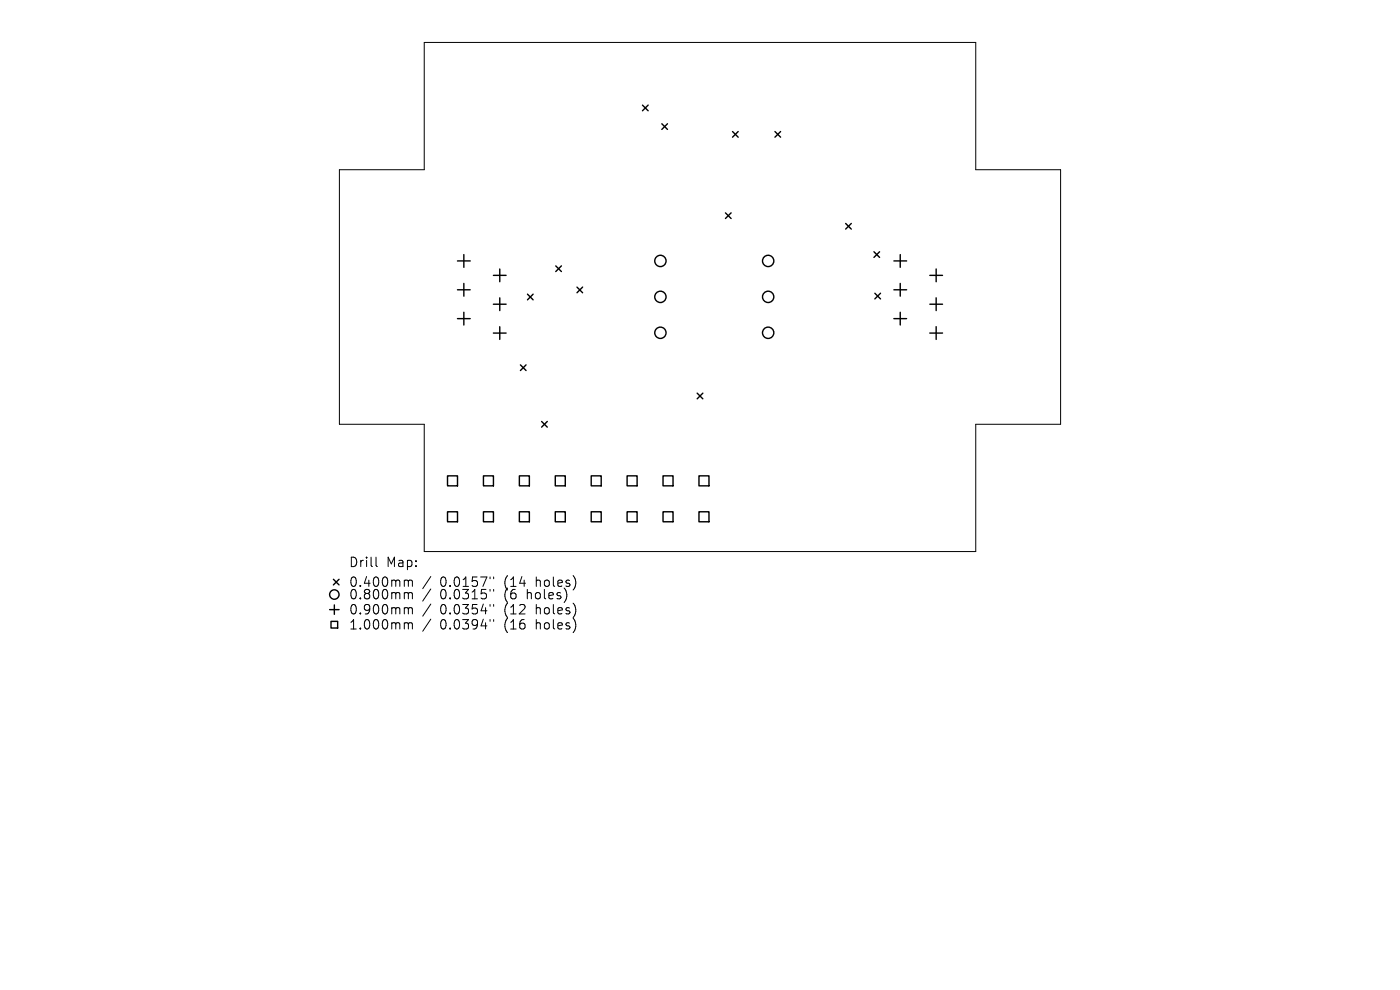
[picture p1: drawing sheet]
<svg xmlns="http://www.w3.org/2000/svg" width="297mm" height="210mm" viewBox="0 0 297 210" stroke-linecap="round" stroke-linejoin="round" font-family="sans-serif">
<defs><g id="words">
<g font-size="2.8">
<text x="73.9" y="120.6">Drill</text>
<text x="73.9" y="124.8">0.400mm</text>
<text x="81.9" y="120.6">Map:</text>
<text x="93.4" y="124.8">0.0157&quot;</text>
<text x="107.1" y="124.8">(14</text>
<text x="114" y="124.8">holes)</text>
<text x="73.9" y="127.4">0.800mm</text>
<text x="73.9" y="130.6">0.900mm</text>
<text x="93.4" y="127.4">0.0315&quot;</text>
<text x="93.4" y="130.6">0.0354&quot;</text>
<text x="107.1" y="127.4">(6</text>
<text x="107.1" y="130.6">(12</text>
<text x="112.1" y="127.4">holes)</text>
<text x="114" y="130.6">holes)</text>
<text x="73.9" y="133.8">1.000mm</text>
<text x="93.4" y="133.8">0.0394&quot;</text>
<text x="107.1" y="133.8">(16</text>
<text x="114" y="133.8">holes)</text>
</g>
</g></defs>
<g fill="none" stroke="#000" stroke-width=".21">
<path d="M90 9h117v27h18v54h-18v27h-117v-27h-18v-54h18zM79.8 118.2v1.7l.3 .3M86.1 123.1l.4 .1 .1 .1M86.1 125.7l.4 .1 .1 .2M86.1 128.9l.4 .1 .1 .2M86.1 132.1l.4 .1 .1 .2M86.6 123.3l.3-.2 .5 .1 .1 1.2M86.6 123.3v1.1M86.6 126v1M86.6 129.2v1M86.6 132.4v1M86.6 126l.3-.3 .5 .1 .1 1.2"/>
<path d="M86.6 129.2l.3-.3 .5 .1 .1 1.2M86.6 132.4l.3-.3 .5 .1 .1 1.2M91.4 122.3l-1.7 2.6M91.4 124.9l-1.7 2.6M91.4 128.1l-1.7 2.6M91.4 131.3l-1.7 2.6M104 122.4v.4M104 125v.4M104 128.2v.4M104 131.4v.4M104.7 122.4v.4M104.7 125v.4"/>
<path d="M104.7 128.2v.4M104.7 131.4v.4"/>
</g>
<g fill="none" stroke="#000" stroke-width=".3">
<path d="M136.3 22.3l1.2 1.2M137.5 22.3l-1.2 1.2M140.4 26.3l1.2 1.2M141.6 26.3l-1.2 1.2M155.4 27.9l1.2 1.2M156.6 27.9l-1.2 1.2M164.4 27.9l1.2 1.2M165.6 27.9l-1.2 1.2M97.1 55.4h2.7M98.4 54v2.7M104.7 58.4h2.7M106 57.1v2.7"/>
<path d="M117.9 56.4l1.2 1.2M119.1 56.4l-1.2 1.2M153.9 45.2l1.2 1.2M155.1 45.2l-1.2 1.2M179.4 47.4l1.2 1.2M180.6 47.4l-1.2 1.2M185.4 53.4l1.2 1.2M186.6 53.4l-1.2 1.2M189.6 55.4h2.7M191 54v2.7M197.3 58.4h2.7M198.6 57.1v2.7"/>
<path d="M97.1 61.5h2.7M97.1 67.6h2.7M98.4 60.1v2.7M98.4 66.2v2.7M104.7 64.5h2.7M104.7 70.7h2.7M106 63.2v2.7M106 69.3v2.7M110.4 77.4l1.2 1.2M111.6 77.4l-1.2 1.2M111.9 62.4l1.2 1.2M113.1 62.4l-1.2 1.2"/>
<path d="M122.4 60.9l1.2 1.2M123.6 60.9l-1.2 1.2M185.6 62.2l1.2 1.2M186.8 62.2l-1.2 1.2M189.6 61.5h2.7M189.6 67.6h2.7M191 60.1v2.7M191 66.2v2.7M197.3 64.5h2.7M197.3 70.7h2.7M198.6 63.2v2.7M198.6 69.3v2.7"/>
<path d="M114.9 89.4l1.2 1.2M116.1 89.4l-1.2 1.2M147.9 83.4l1.2 1.2M149.1 83.4l-1.2 1.2M94.9 100.9h2.2v2.2h-2.2zM94.9 108.6h2.2v2.1h-2.2zM102.6 100.9h2.1v2.2h-2.1zM102.6 108.6h2.1v2.1h-2.1zM110.2 100.9h2.1v2.2h-2.1zM110.2 108.6h2.1v2.1h-2.1zM117.8 100.9h2.1v2.2h-2.1zM117.8 108.6h2.1v2.1h-2.1z"/>
<path d="M125.4 100.9h2.1v2.2h-2.1zM125.4 108.6h2.1v2.1h-2.1zM133 100.9h2.2v2.2h-2.2zM133 108.6h2.2v2.1h-2.2zM140.7 100.9h2.1v2.2h-2.1zM140.7 108.6h2.1v2.1h-2.1zM148.3 100.9h2.1v2.2h-2.1zM148.3 108.6h2.1v2.1h-2.1zM69.9 129.3h2M70.2 131.8h1.4v1.4h-1.4zM70.7 122.9l1.2 1.2M70.9 128.3v2"/>
<path d="M71.9 122.9l-1.2 1.2"/>
<circle cx="140.1" cy="55.4" r="1.2"/>
<circle cx="163" cy="55.4" r="1.2"/>
<circle cx="140.1" cy="70.6" r="1.2"/>
<circle cx="140.1" cy="63" r="1.2"/>
<circle cx="163" cy="63" r="1.2"/>
<circle cx="163" cy="70.6" r="1.2"/>
<circle cx="70.9" cy="126.1" r="1"/>
</g>
<use href="#words"/>
</svg>
